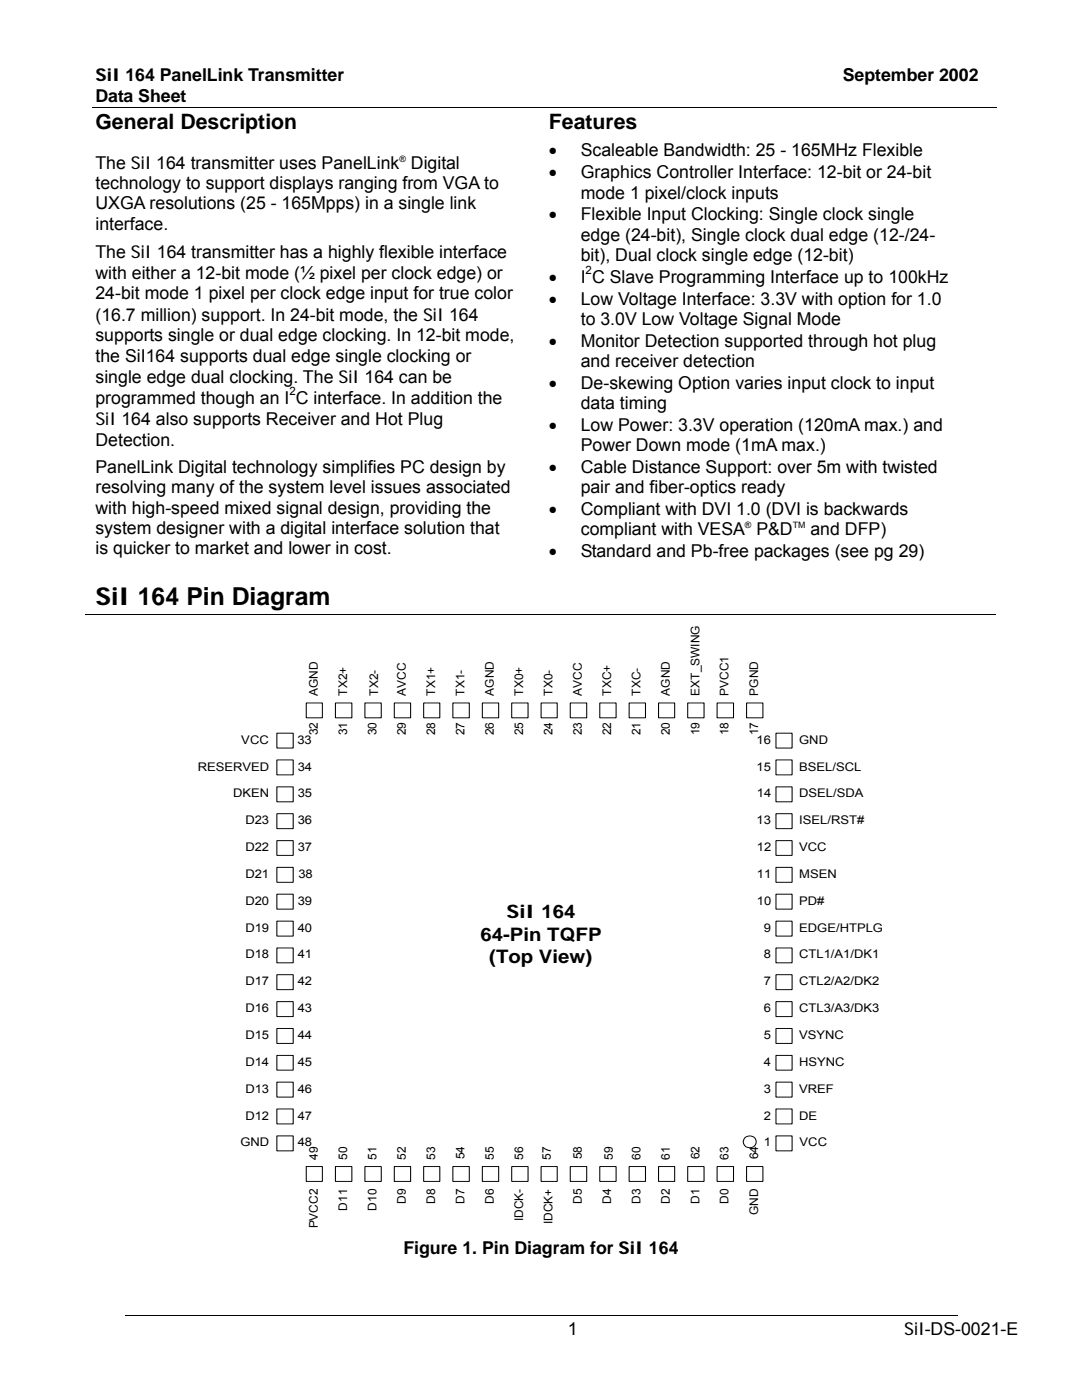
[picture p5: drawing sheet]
<svg xmlns="http://www.w3.org/2000/svg" width="216mm" height="279mm" viewBox="0 0 216 279" stroke-linecap="round" stroke-linejoin="round" font-family="sans-serif">
<defs><g id="words">
<text font-size="4.9" x="19" y="120.7">SiI 164 Pin Diagram</text>
<g font-size="4.2">
<text x="19" y="25.7">General Description</text>
<text x="109.5" y="25.7">Features</text>
</g>
<g font-size="3.7">
<text x="101.1" y="183.3">SiI 164</text>
<text x="95.9" y="187.7">64-Pin TQFP</text>
<text x="97.6" y="192.2">(Top View)</text>
</g>
<g font-size="3.5">
<text x="19" y="16.2">SiI 164 PanelLink Transmitter</text>
<text x="168.1" y="16.2">September 2002</text>
<text x="19.1" y="20.4">Data Sheet</text>
<text x="19" y="33.7">The SiI 164 transmitter uses PanelLink Digital</text>
<text x="109.5" y="31.2">•</text>
<text x="109.5" y="35.6">•</text>
<text x="115.9" y="31.2">Scaleable Bandwidth: 25 - 165MHz Flexible</text>
<text x="115.9" y="35.6">Graphics Controller Interface: 12-bit or 24-bit</text>
<text x="19.1" y="37.7">technology to support displays ranging from VGA to</text>
<text x="19.1" y="41.8">UXGA resolutions (25 - 165Mpps) in a single link</text>
<text x="115.9" y="39.6">mode 1 pixel/clock inputs</text>
<text x="19.1" y="45.9">interface.</text>
<text x="109.5" y="44">•</text>
<text x="115.9" y="44">Flexible Input Clocking: Single clock single</text>
<text x="19.1" y="51.6">The SiI 164 transmitter has a highly flexible interface</text>
<text x="115.9" y="48">edge (24-bit), Single clock dual edge (12-/24-</text>
<text x="115.9" y="52.1">bit), Dual clock single edge (12-bit)</text>
<text x="19.1" y="55.6">with either a 12-bit mode (½ pixel per clock edge) or</text>
<text x="19.1" y="59.7">24-bit mode 1 pixel per clock edge input for true color</text>
<text x="109.5" y="56.4">•</text>
<text x="115.9" y="56.4">I C Slave Programming Interface up to 100kHz</text>
<text x="19.1" y="64">(16.7 million) support. In 24-bit mode, the SiI 164</text>
<text x="109.5" y="60.8">•</text>
<text x="115.9" y="60.8">Low Voltage Interface: 3.3V with option for 1.0</text>
<text x="115.9" y="64.8">to 3.0V Low Voltage Signal Mode</text>
<text x="19.1" y="68.1">supports single or dual edge clocking. In 12-bit mode,</text>
<text x="109.5" y="69.2">•</text>
<text x="115.9" y="69.2">Monitor Detection supported through hot plug</text>
<text x="19.1" y="72.2">the SiI164 supports dual edge single clocking or</text>
<text x="19.1" y="76.5">single edge dual clocking. The SiI 164 can be</text>
<text x="109.5" y="77.6">•</text>
<text x="115.9" y="73.2">and receiver detection</text>
<text x="115.9" y="77.6">De-skewing Option varies input clock to input</text>
<text x="19.1" y="80.5">programmed though an I C interface. In addition the</text>
<text x="115.9" y="81.6">data timing</text>
<text x="19" y="84.9">SiI 164 also supports Receiver and Hot Plug</text>
<text x="19" y="88.9">Detection.</text>
<text x="109.5" y="86">•</text>
<text x="115.9" y="86">Low Power: 3.3V operation (120mA max.) and</text>
<text x="19" y="94.4">PanelLink Digital technology simplifies PC design by</text>
<text x="109.5" y="94.4">•</text>
<text x="115.9" y="90">Power Down mode (1mA max.)</text>
<text x="115.9" y="94.4">Cable Distance Support: over 5m with twisted</text>
<text x="19" y="98.4">resolving many of the system level issues associated</text>
<text x="115.9" y="98.4">pair and fiber-optics ready</text>
<text x="19" y="102.5">with high-speed mixed signal design, providing the</text>
<text x="19" y="106.6">system designer with a digital interface solution that</text>
<text x="109.5" y="102.8">•</text>
<text x="115.9" y="102.8">Compliant with DVI 1.0 (DVI is backwards</text>
<text x="115.9" y="106.8">compliant with VESA P&amp;D</text>
<text x="161.7" y="106.8">and DFP)</text>
<text x="19" y="110.6">is quicker to market and lower in cost.</text>
<text x="109.5" y="111.2">•</text>
<text x="115.9" y="111.2">Standard and Pb-free packages (see pg 29)</text>
<text x="80.5" y="250.2">Figure 1. Pin Diagram for SiI 164</text>
<text x="113.3" y="266.4">1</text>
<text x="180.4" y="266.4">SiI-DS-0021-E</text>
</g>
<g font-size="2.4">
<text x="63.4" y="138.9" transform="rotate(-90 63.4 138.9)">AGND</text>
<text x="69.3" y="138.8" transform="rotate(-90 69.3 138.8)">TX2+</text>
<text x="75.4" y="138.8" transform="rotate(-90 75.4 138.8)">TX2-</text>
<text x="81" y="138.8" transform="rotate(-90 81 138.8)">AVCC</text>
<text x="86.8" y="138.8" transform="rotate(-90 86.8 138.8)">TX1+</text>
<text x="92.7" y="138.8" transform="rotate(-90 92.7 138.8)">TX1-</text>
<text x="98.5" y="138.8" transform="rotate(-90 98.5 138.8)">AGND</text>
<text x="104.4" y="138.8" transform="rotate(-90 104.4 138.8)">TX0+</text>
<text x="110.3" y="138.8" transform="rotate(-90 110.3 138.8)">TX0-</text>
<text x="116.1" y="138.8" transform="rotate(-90 116.1 138.8)">AVCC</text>
<text x="122" y="138.8" transform="rotate(-90 122 138.8)">TXC+</text>
<text x="127.8" y="138.8" transform="rotate(-90 127.8 138.8)">TXC-</text>
<text x="133.7" y="138.8" transform="rotate(-90 133.7 138.8)">AGND</text>
<text x="139.6" y="138.8" transform="rotate(-90 139.6 138.8)">EXT_SWING</text>
<text x="145.4" y="138.8" transform="rotate(-90 145.4 138.8)">PVCC1</text>
<text x="151.3" y="138.8" transform="rotate(-90 151.3 138.8)">PGND</text>
<text x="48.2" y="148.4">VCC</text>
<text x="59.3" y="148.4">33</text>
<text x="63.4" y="146.8" transform="rotate(-90 63.4 146.8)">32</text>
<text x="69.3" y="146.8" transform="rotate(-90 69.3 146.8)">31</text>
<text x="75.1" y="146.8" transform="rotate(-90 75.1 146.8)">30</text>
<text x="81" y="146.8" transform="rotate(-90 81 146.8)">29</text>
<text x="86.8" y="146.8" transform="rotate(-90 86.8 146.8)">28</text>
<text x="92.7" y="146.8" transform="rotate(-90 92.7 146.8)">27</text>
<text x="98.5" y="146.8" transform="rotate(-90 98.5 146.8)">26</text>
<text x="104.4" y="146.8" transform="rotate(-90 104.4 146.8)">25</text>
<text x="110.3" y="146.8" transform="rotate(-90 110.3 146.8)">24</text>
<text x="116.1" y="146.8" transform="rotate(-90 116.1 146.8)">23</text>
<text x="122" y="146.8" transform="rotate(-90 122 146.8)">22</text>
<text x="127.8" y="146.8" transform="rotate(-90 127.8 146.8)">21</text>
<text x="133.7" y="146.8" transform="rotate(-90 133.7 146.8)">20</text>
<text x="139.6" y="146.8" transform="rotate(-90 139.6 146.8)">19</text>
<text x="145.4" y="146.8" transform="rotate(-90 145.4 146.8)">18</text>
<text x="150.9" y="148.4">16</text>
<text x="151.3" y="146.8" transform="rotate(-90 151.3 146.8)">17</text>
<text x="159.5" y="148.4">GND</text>
<text x="39.5" y="153.8">RESERVED</text>
<text x="59.4" y="153.8">34</text>
<text x="150.9" y="153.8">15</text>
<text x="159.5" y="153.8">BSEL/SCL</text>
<text x="46.5" y="159.2">DKEN</text>
<text x="59.4" y="159.2">35</text>
<text x="151" y="159.2">14</text>
<text x="159.5" y="159.2">DSEL/SDA</text>
<text x="49" y="164.5">D23</text>
<text x="59.4" y="164.5">36</text>
<text x="150.9" y="164.5">13</text>
<text x="159.5" y="164.5">ISEL/RST#</text>
<text x="49" y="169.9">D22</text>
<text x="59.4" y="169.9">37</text>
<text x="151" y="169.9">12</text>
<text x="159.5" y="169.9">VCC</text>
<text x="49" y="175.2">D21</text>
<text x="59.5" y="175.2">38</text>
<text x="151" y="175.2">11</text>
<text x="159.5" y="175.2">MSEN</text>
<text x="49" y="180.6">D20</text>
<text x="49" y="185.9">D19</text>
<text x="59.4" y="180.6">39</text>
<text x="59.4" y="185.9">40</text>
<text x="151" y="180.6">10</text>
<text x="152.4" y="185.9">9</text>
<text x="159.5" y="185.9">EDGE/HTPLG</text>
<text x="159.5" y="180.6">PD#</text>
<text x="49" y="191.3">D18</text>
<text x="59.4" y="191.3">41</text>
<text x="152.4" y="191.3">8</text>
<text x="159.5" y="191.3">CTL1/A1/DK1</text>
<text x="49" y="196.7">D17</text>
<text x="59.4" y="196.7">42</text>
<text x="152.4" y="196.7">7</text>
<text x="159.5" y="196.7">CTL2/A2/DK2</text>
<text x="49" y="202">D16</text>
<text x="59.4" y="202">43</text>
<text x="152.4" y="202">6</text>
<text x="159.5" y="202">CTL3/A3/DK3</text>
<text x="49" y="207.3">D15</text>
<text x="59.4" y="207.3">44</text>
<text x="152.4" y="207.3">5</text>
<text x="159.5" y="207.3">VSYNC</text>
<text x="49" y="212.7">D14</text>
<text x="59.4" y="212.7">45</text>
<text x="152.4" y="212.7">4</text>
<text x="159.5" y="212.7">HSYNC</text>
<text x="49" y="218.1">D13</text>
<text x="59.4" y="218.1">46</text>
<text x="152.4" y="218.1">3</text>
<text x="159.5" y="218.1">VREF</text>
<text x="49" y="223.5">D12</text>
<text x="59.4" y="223.5">47</text>
<text x="152.4" y="223.5">2</text>
<text x="159.5" y="223.5">DE</text>
<text x="48" y="228.8">GND</text>
<text x="59.4" y="228.8">48</text>
<text x="63.4" y="231.5" transform="rotate(-90 63.4 231.5)">49</text>
<text x="69.3" y="231.5" transform="rotate(-90 69.3 231.5)">50</text>
<text x="75.1" y="231.5" transform="rotate(-90 75.1 231.5)">51</text>
<text x="81" y="231.5" transform="rotate(-90 81 231.5)">52</text>
<text x="86.8" y="231.5" transform="rotate(-90 86.8 231.5)">53</text>
<text x="92.7" y="231.4" transform="rotate(-90 92.7 231.4)">54</text>
<text x="98.5" y="231.5" transform="rotate(-90 98.5 231.5)">55</text>
<text x="104.4" y="231.5" transform="rotate(-90 104.4 231.5)">56</text>
<text x="109.9" y="231.5" transform="rotate(-90 109.9 231.5)">57</text>
<text x="116.1" y="231.4" transform="rotate(-90 116.1 231.4)">58</text>
<text x="122.3" y="231.5" transform="rotate(-90 122.3 231.5)">59</text>
<text x="127.8" y="231.5" transform="rotate(-90 127.8 231.5)">60</text>
<text x="133.7" y="231.5" transform="rotate(-90 133.7 231.5)">61</text>
<text x="139.6" y="231.4" transform="rotate(-90 139.6 231.4)">62</text>
<text x="145.4" y="231.5" transform="rotate(-90 145.4 231.5)">63</text>
<text x="151.3" y="231.4" transform="rotate(-90 151.3 231.4)">64</text>
<text x="152.4" y="228.8">1</text>
<text x="159.6" y="228.8">VCC</text>
<text x="63.4" y="245.2" transform="rotate(-90 63.4 245.2)">PVCC2</text>
<text x="69.3" y="241.6" transform="rotate(-90 69.3 241.6)">D11</text>
<text x="75.1" y="241.6" transform="rotate(-90 75.1 241.6)">D10</text>
<text x="81" y="240.3" transform="rotate(-90 81 240.3)">D9</text>
<text x="86.8" y="240.3" transform="rotate(-90 86.8 240.3)">D8</text>
<text x="92.7" y="240.3" transform="rotate(-90 92.7 240.3)">D7</text>
<text x="98.5" y="240.3" transform="rotate(-90 98.5 240.3)">D6</text>
<text x="104.4" y="243.7" transform="rotate(-90 104.4 243.7)">IDCK-</text>
<text x="110.3" y="244.3" transform="rotate(-90 110.3 244.3)">IDCK+</text>
<text x="116.1" y="240.3" transform="rotate(-90 116.1 240.3)">D5</text>
<text x="122" y="240.3" transform="rotate(-90 122 240.3)">D4</text>
<text x="127.8" y="240.3" transform="rotate(-90 127.8 240.3)">D3</text>
<text x="133.7" y="240.3" transform="rotate(-90 133.7 240.3)">D2</text>
<text x="139.6" y="240.3" transform="rotate(-90 139.6 240.3)">D1</text>
<text x="145.4" y="240.3" transform="rotate(-90 145.4 240.3)">D0</text>
<text x="151.3" y="242.5" transform="rotate(-90 151.3 242.5)">GND</text>
</g>
<g font-size="2.3">
<text x="116.9" y="54.7">2</text>
<text x="57.8" y="78.8">2</text>
</g>
<g font-size="1.8">
<text x="79.7" y="32.3">®</text>
<text x="148.7" y="105.4">®</text>
<text x="158.2" y="105.4">TM</text>
</g>
</g></defs>
<path d="M18.5 21.5h180.5M24.9 262.5h166.1" fill="none" stroke="#000" stroke-width=".2"/>
<g fill="#fff" stroke="#000" stroke-width=".2">
<path d="M108 232.8h3.2v3h-3.2z" fill-rule="evenodd"/>
<path d="M102.1 232.8h3.3v3h-3.3z" fill-rule="evenodd"/>
<path d="M96.2 232.8h3.3v3h-3.3z" fill-rule="evenodd"/>
<path d="M90.4 232.8h3.2v3h-3.2z" fill-rule="evenodd"/>
<path d="M84.5 232.8h3.3v3h-3.3z" fill-rule="evenodd"/>
<path d="M78.7 232.8h3.2v3h-3.2z" fill-rule="evenodd"/>
<path d="M72.8 232.8h3.3v3h-3.3z" fill-rule="evenodd"/>
<path d="M66.9 232.8h3.3v3h-3.3z" fill-rule="evenodd"/>
<path d="M61.1 232.8h3.2v3h-3.2z" fill-rule="evenodd"/>
<path d="M55.2 226.7h3.3v3h-3.3z" fill-rule="evenodd"/>
<path d="M55.2 221.3h3.3v3h-3.3z" fill-rule="evenodd"/>
<path d="M55.2 216h3.3v2.9h-3.3z" fill-rule="evenodd"/>
<path d="M55.2 210.6h3.3v3h-3.3z" fill-rule="evenodd"/>
<path d="M55.2 205.3h3.3v2.9h-3.3z" fill-rule="evenodd"/>
<path d="M55.2 199.9h3.3v3h-3.3z" fill-rule="evenodd"/>
<path d="M55.2 194.5h3.3v3h-3.3z" fill-rule="evenodd"/>
<path d="M55.2 189.2h3.3v3h-3.3z" fill-rule="evenodd"/>
<path d="M55.2 183.8h3.3v3h-3.3z" fill-rule="evenodd"/>
<path d="M55.2 178.5h3.3v2.9h-3.3z" fill-rule="evenodd"/>
<path d="M55.2 173.1h3.3v3h-3.3z" fill-rule="evenodd"/>
<path d="M55.2 167.8h3.3v2.9h-3.3z" fill-rule="evenodd"/>
<path d="M55.2 162.4h3.3v3h-3.3z" fill-rule="evenodd"/>
<path d="M55.2 157h3.3v3h-3.3z" fill-rule="evenodd"/>
<path d="M55.2 151.7h3.3v2.9h-3.3z" fill-rule="evenodd"/>
<path d="M55.2 146.3h3.3v3h-3.3z" fill-rule="evenodd"/>
<path d="M154.8 146.3h3.3v3h-3.3z" fill-rule="evenodd"/>
<path d="M154.8 151.7h3.3v2.9h-3.3z" fill-rule="evenodd"/>
<path d="M154.8 157h3.3v3h-3.3z" fill-rule="evenodd"/>
<path d="M154.8 162.4h3.3v3h-3.3z" fill-rule="evenodd"/>
<path d="M154.8 167.8h3.3v2.9h-3.3z" fill-rule="evenodd"/>
<path d="M154.8 173.1h3.3v3h-3.3z" fill-rule="evenodd"/>
<path d="M154.8 178.5h3.3v2.9h-3.3z" fill-rule="evenodd"/>
<path d="M154.8 183.8h3.3v3h-3.3z" fill-rule="evenodd"/>
<path d="M154.8 189.2h3.3v3h-3.3z" fill-rule="evenodd"/>
<path d="M154.8 194.5h3.3v3h-3.3z" fill-rule="evenodd"/>
<path d="M154.8 199.9h3.3v3h-3.3z" fill-rule="evenodd"/>
<path d="M154.8 205.3h3.3v2.9h-3.3z" fill-rule="evenodd"/>
<path d="M154.8 210.6h3.3v3h-3.3z" fill-rule="evenodd"/>
<path d="M154.8 216h3.3v2.9h-3.3z" fill-rule="evenodd"/>
<path d="M154.8 221.3h3.3v3h-3.3z" fill-rule="evenodd"/>
<path d="M154.8 226.7h3.3v3h-3.3z" fill-rule="evenodd"/>
<path d="M149 232.8h3.2v3h-3.2z" fill-rule="evenodd"/>
<path d="M143.1 232.8h3.3v3h-3.3z" fill-rule="evenodd"/>
<path d="M137.2 232.8h3.3v3h-3.3z" fill-rule="evenodd"/>
<path d="M131.4 232.8h3.2v3h-3.2z" fill-rule="evenodd"/>
<path d="M125.5 232.8h3.3v3h-3.3z" fill-rule="evenodd"/>
<path d="M119.7 232.8h3.2v3h-3.2z" fill-rule="evenodd"/>
<path d="M113.8 232.8h3.3v3h-3.3z" fill-rule="evenodd"/>
<path d="M108 140.3h3.2v3h-3.2z" fill-rule="evenodd"/>
<path d="M102.1 140.3h3.3v3h-3.3z" fill-rule="evenodd"/>
<path d="M96.2 140.3h3.3v3h-3.3z" fill-rule="evenodd"/>
<path d="M90.4 140.3h3.2v3h-3.2z" fill-rule="evenodd"/>
<path d="M84.5 140.3h3.3v3h-3.3z" fill-rule="evenodd"/>
<path d="M78.7 140.3h3.2v3h-3.2z" fill-rule="evenodd"/>
<path d="M72.8 140.3h3.3v3h-3.3z" fill-rule="evenodd"/>
<path d="M66.9 140.3h3.3v3h-3.3z" fill-rule="evenodd"/>
<path d="M61.1 140.3h3.2v3h-3.2z" fill-rule="evenodd"/>
<path d="M149 140.3h3.2v3h-3.2z" fill-rule="evenodd"/>
<path d="M143.1 140.3h3.3v3h-3.3z" fill-rule="evenodd"/>
<path d="M137.2 140.3h3.3v3h-3.3z" fill-rule="evenodd"/>
<path d="M131.4 140.3h3.2v3h-3.2z" fill-rule="evenodd"/>
<path d="M125.5 140.3h3.3v3h-3.3z" fill-rule="evenodd"/>
<path d="M119.7 140.3h3.2v3h-3.2z" fill-rule="evenodd"/>
<path d="M113.8 140.3h3.3v3h-3.3z" fill-rule="evenodd"/>
<path d="M148.5 227.2a1.26 1.26 0 0 1 1.9-.2 1.26 1.26 0 0 1 0 1.9 1.27 1.27 0 0 1-1.7-.1 1.27 1.27 0 0 1-.2-1.6z" fill-rule="evenodd"/>
</g>
<path d="M17 122.6h181.6" fill="none" stroke="#000" stroke-width=".2"/>
<use href="#words"/>
</svg>
